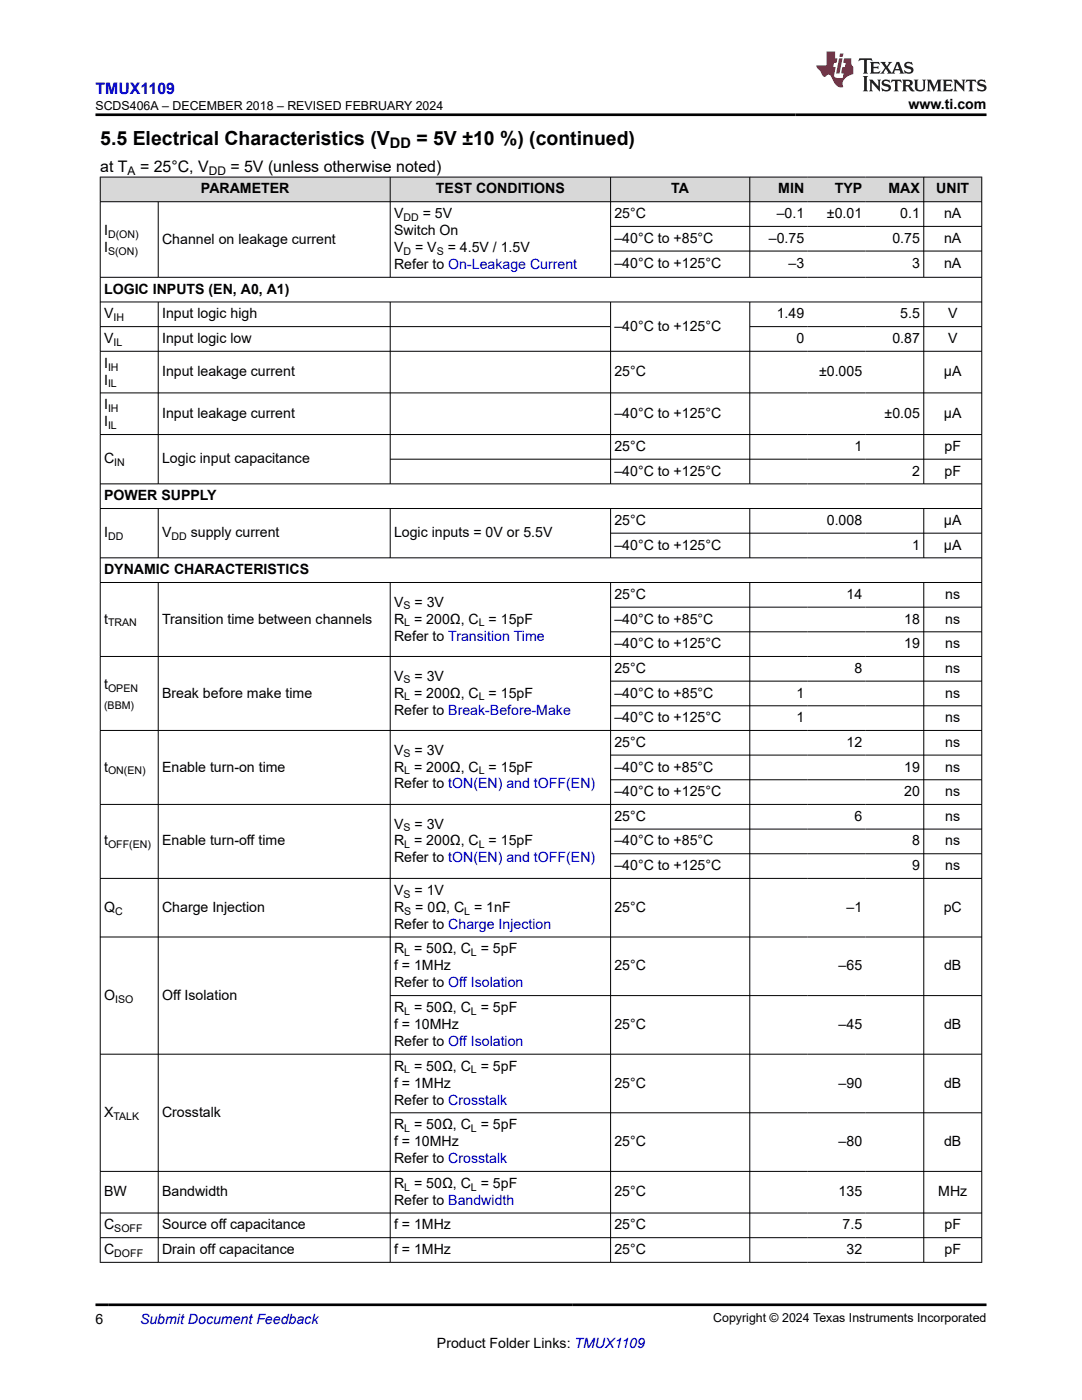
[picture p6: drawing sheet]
<svg xmlns="http://www.w3.org/2000/svg" width="216mm" height="279mm" viewBox="0 0 216 279" stroke-linecap="round" stroke-linejoin="round" font-family="sans-serif">
<defs><g id="words">
<g font-size="3.9">
<text x="20" y="28.8">5.5 Electrical Characteristics (V</text>
<text x="83.1" y="28.8">= 5V ±10 %) (continued)</text>
</g>
<text font-size="3.2" fill="#00f" x="19" y="18.7">TMUX1109</text>
<g font-size="3.2">
<text x="20" y="34.3">at T</text>
<text x="27.9" y="34.3">= 25°C, V</text>
<text x="46" y="34.3">= 5V (unless otherwise noted)</text>
</g>
<text font-size="2.9" x="77.8" y="29.6">DD</text>
<g font-size="2.8">
<text x="181.3" y="21.8">www.ti.com</text>
<text x="40.1" y="38.6">PARAMETER</text>
<text x="87" y="38.6">TEST CONDITIONS</text>
<text x="133.9" y="38.6">TA</text>
<text x="155.3" y="38.6">MIN</text>
<text x="166.6" y="38.6">TYP</text>
<text x="177.3" y="38.6">MAX</text>
<text x="186.8" y="38.6">UNIT</text>
<text x="20.8" y="46.9">I</text>
<text x="78.6" y="43.5">V</text>
<text x="78.6" y="46.9">Switch On</text>
<text x="84.4" y="43.5">= 5V</text>
<text x="122.6" y="43.5">25°C</text>
<text x="155" y="43.5">–0.1</text>
<text x="165" y="43.5">±0.01</text>
<text x="179.6" y="43.5">0.1</text>
<text x="188.4" y="43.5">nA</text>
<text x="20.8" y="50.3">I</text>
<text x="32.3" y="48.6">Channel on leakage current</text>
<text x="78.6" y="53.7">Refer to On-Leakage Current</text>
<text x="78.6" y="50.3">V</text>
<text x="82.8" y="50.3">= V</text>
<text x="89.3" y="50.3">= 4.5V / 1.5V</text>
<text x="122.6" y="48.5">–40°C to +85°C</text>
<text x="122.6" y="53.5">–40°C to +125°C</text>
<text x="153.4" y="48.5">–0.75</text>
<text x="157.3" y="53.5">–3</text>
<text x="178.1" y="48.5">0.75</text>
<text x="182" y="53.5">3</text>
<text x="188.4" y="48.5">nA</text>
<text x="188.4" y="53.5">nA</text>
<text x="20.8" y="58.6">LOGIC INPUTS (EN, A0, A1)</text>
<text x="20.8" y="63.5">V</text>
<text x="32.3" y="63.5">Input logic high</text>
<text x="122.6" y="66">–40°C to +125°C</text>
<text x="155" y="63.5">1.49</text>
<text x="179.6" y="63.5">5.5</text>
<text x="189.2" y="63.5">V</text>
<text x="20.8" y="68.5">V</text>
<text x="32.3" y="68.5">Input logic low</text>
<text x="158.9" y="68.5">0</text>
<text x="178.1" y="68.5">0.87</text>
<text x="189.2" y="68.5">V</text>
<text x="20.8" y="73.4">I</text>
<text x="20.8" y="76.8">I</text>
<text x="32.3" y="75.1">Input leakage current</text>
<text x="122.6" y="75.1">25°C</text>
<text x="163.4" y="75.1">±0.005</text>
<text x="188.4" y="75.1">µA</text>
<text x="20.8" y="81.7">I</text>
<text x="32.3" y="83.4">Input leakage current</text>
<text x="122.6" y="83.4">–40°C to +125°C</text>
<text x="176.5" y="83.4">±0.05</text>
<text x="188.4" y="83.4">µA</text>
<text x="20.8" y="85.1">I</text>
<text x="122.6" y="90">25°C</text>
<text x="170.5" y="90">1</text>
<text x="188.5" y="90">pF</text>
<text x="20.8" y="92.5">C</text>
<text x="32.3" y="92.5">Logic input capacitance</text>
<text x="122.6" y="94.9">–40°C to +125°C</text>
<text x="182" y="94.9">2</text>
<text x="188.5" y="94.9">pF</text>
<text x="20.8" y="99.8">POWER SUPPLY</text>
<text x="20.8" y="107.2">I</text>
<text x="32.3" y="107.2">V</text>
<text x="38.1" y="107.2">supply current</text>
<text x="78.6" y="107.2">Logic inputs = 0V or 5.5V</text>
<text x="122.6" y="104.8">25°C</text>
<text x="165" y="104.8">0.008</text>
<text x="188.4" y="104.8">µA</text>
<text x="122.6" y="109.7">–40°C to +125°C</text>
<text x="182" y="109.7">1</text>
<text x="188.4" y="109.7">µA</text>
<text x="20.8" y="114.6">DYNAMIC CHARACTERISTICS</text>
<text x="122.6" y="119.5">25°C</text>
<text x="168.9" y="119.5">14</text>
<text x="188.6" y="119.5">ns</text>
<text x="20.8" y="124.4">t</text>
<text x="32.3" y="124.4">Transition time between channels</text>
<text x="78.6" y="121.1">V</text>
<text x="78.6" y="124.4">R = 200Ω, C = 15pF</text>
<text x="82.7" y="121.1">= 3V</text>
<text x="122.6" y="124.4">–40°C to +85°C</text>
<text x="180.4" y="124.4">18</text>
<text x="188.6" y="124.4">ns</text>
<text x="78.6" y="127.8">Refer to Transition Time</text>
<text x="122.6" y="129.4">–40°C to +125°C</text>
<text x="180.4" y="129.4">19</text>
<text x="188.6" y="129.4">ns</text>
<text x="20.8" y="137.5">t</text>
<text x="78.6" y="135.8">V</text>
<text x="82.7" y="135.8">= 3V</text>
<text x="122.6" y="134.3">25°C</text>
<text x="170.5" y="134.3">8</text>
<text x="188.6" y="134.3">ns</text>
<text x="32.3" y="139.2">Break before make time</text>
<text x="78.6" y="139.2">R = 200Ω, C = 15pF</text>
<text x="78.6" y="142.6">Refer to Break-Before-Make</text>
<text x="122.6" y="139.2">–40°C to +85°C</text>
<text x="158.9" y="139.2">1</text>
<text x="188.6" y="139.2">ns</text>
<text x="122.6" y="144.1">–40°C to +125°C</text>
<text x="122.6" y="149.1">25°C</text>
<text x="158.9" y="144.1">1</text>
<text x="168.9" y="149.1">12</text>
<text x="188.6" y="144.1">ns</text>
<text x="188.6" y="149.1">ns</text>
<text x="20.8" y="154">t</text>
<text x="32.3" y="154">Enable turn-on time</text>
<text x="78.6" y="150.6">V</text>
<text x="78.6" y="154">R = 200Ω, C = 15pF</text>
<text x="82.7" y="150.6">= 3V</text>
<text x="122.6" y="154">–40°C to +85°C</text>
<text x="180.4" y="154">19</text>
<text x="188.6" y="154">ns</text>
<text x="78.6" y="157.4">Refer to tON(EN) and tOFF(EN)</text>
<text x="122.6" y="158.9">–40°C to +125°C</text>
<text x="180.4" y="158.9">20</text>
<text x="188.6" y="158.9">ns</text>
<text x="78.6" y="165.3">V</text>
<text x="82.7" y="165.3">= 3V</text>
<text x="122.6" y="163.8">25°C</text>
<text x="170.5" y="163.8">6</text>
<text x="188.6" y="163.8">ns</text>
<text x="20.8" y="168.7">t</text>
<text x="32.3" y="168.7">Enable turn-off time</text>
<text x="78.6" y="168.7">R = 200Ω, C = 15pF</text>
<text x="78.6" y="172.1">Refer to tON(EN) and tOFF(EN)</text>
<text x="122.6" y="168.7">–40°C to +85°C</text>
<text x="122.6" y="173.7">–40°C to +125°C</text>
<text x="182" y="168.7">8</text>
<text x="182" y="173.7">9</text>
<text x="188.6" y="168.7">ns</text>
<text x="188.6" y="173.7">ns</text>
<text x="78.6" y="178.6">V</text>
<text x="82.7" y="178.6">= 1V</text>
<text x="20.8" y="182">Q</text>
<text x="32.3" y="182">Charge Injection</text>
<text x="78.6" y="185.4">Refer to Charge Injection</text>
<text x="78.6" y="182">R</text>
<text x="82.9" y="182">= 0Ω, C = 1nF</text>
<text x="122.6" y="182">25°C</text>
<text x="168.9" y="182">–1</text>
<text x="188.3" y="182">pC</text>
<text x="78.6" y="190.3">R = 50Ω, C = 5pF</text>
<text x="78.6" y="193.7">f = 1MHz</text>
<text x="78.6" y="197">Refer to Off Isolation</text>
<text x="122.6" y="193.7">25°C</text>
<text x="167.3" y="193.7">–65</text>
<text x="188.4" y="193.7">dB</text>
<text x="20.8" y="199.5">O</text>
<text x="32.3" y="199.5">Off Isolation</text>
<text x="78.6" y="202">R = 50Ω, C = 5pF</text>
<text x="78.6" y="205.4">f = 10MHz</text>
<text x="78.6" y="208.7">Refer to Off Isolation</text>
<text x="122.6" y="205.4">25°C</text>
<text x="167.3" y="205.4">–45</text>
<text x="188.4" y="205.4">dB</text>
<text x="78.6" y="213.7">R = 50Ω, C = 5pF</text>
<text x="78.6" y="217">f = 1MHz</text>
<text x="78.6" y="220.4">Refer to Crosstalk</text>
<text x="122.6" y="217">25°C</text>
<text x="167.3" y="217">–90</text>
<text x="188.4" y="217">dB</text>
<text x="20.8" y="222.9">X</text>
<text x="32.3" y="222.9">Crosstalk</text>
<text x="78.6" y="225.4">R = 50Ω, C = 5pF</text>
<text x="78.6" y="228.7">f = 10MHz</text>
<text x="78.6" y="232.1">Refer to Crosstalk</text>
<text x="122.6" y="228.7">25°C</text>
<text x="167.3" y="228.7">–80</text>
<text x="188.4" y="228.7">dB</text>
<text x="20.8" y="238.7">BW</text>
<text x="32.3" y="238.7">Bandwidth</text>
<text x="78.6" y="237.1">R = 50Ω, C = 5pF</text>
<text x="122.6" y="238.7">25°C</text>
<text x="167.3" y="238.7">135</text>
<text x="187.2" y="238.7">MHz</text>
<text x="20.8" y="245.4">C</text>
<text x="32.3" y="245.4">Source off capacitance</text>
<text x="78.6" y="240.4">Refer to Bandwidth</text>
<text x="78.6" y="245.4">f = 1MHz</text>
<text x="122.6" y="245.4">25°C</text>
<text x="168.1" y="245.4">7.5</text>
<text x="188.5" y="245.4">pF</text>
<text x="20.8" y="250.3">C</text>
<text x="32.3" y="250.3">Drain off capacitance</text>
<text x="78.6" y="250.3">f = 1MHz</text>
<text x="122.6" y="250.3">25°C</text>
<text x="168.9" y="250.3">32</text>
<text x="188.5" y="250.3">pF</text>
<text x="19" y="264.2">6</text>
<text x="87.2" y="269">Product Folder Links: TMUX1109</text>
</g>
<text font-size="2.8" fill="#00f" x="27.9" y="264.2">Submit Document Feedback</text>
<g font-size="2.5">
<text x="19.1" y="21.9">SCDS406A – DECEMBER 2018 – REVISED FEBRUARY 2024</text>
<text x="142.3" y="263.9">Copyright © 2024 Texas Instruments Incorporated</text>
</g>
<g font-size="2.4">
<text x="25.5" y="34.9">A</text>
<text x="41.7" y="34.9">DD</text>
</g>
<g font-size="2.1">
<text x="21.6" y="47.5">D(ON)</text>
<text x="80.5" y="44.1">DD</text>
<text x="21.6" y="50.9">S(ON)</text>
<text x="80.5" y="50.9">D</text>
<text x="87.1" y="50.9">S</text>
<text x="22.6" y="64.1">IH</text>
<text x="22.6" y="69">IL</text>
<text x="21.6" y="73.9">IH</text>
<text x="21.6" y="77.3">IL</text>
<text x="21.6" y="82.3">IH</text>
<text x="21.6" y="85.6">IL</text>
<text x="22.8" y="93">IN</text>
<text x="21.6" y="107.8">DD</text>
<text x="34.2" y="107.8">DD</text>
<text x="21.6" y="125">TRAN</text>
<text x="80.5" y="121.6">S</text>
<text x="80.7" y="125">L</text>
<text x="95.5" y="125">L</text>
<text x="80.5" y="136.4">S</text>
<text x="20.8" y="141.5">(BBM)</text>
<text x="21.6" y="138.1">OPEN</text>
<text x="80.7" y="139.8">L</text>
<text x="95.5" y="139.8">L</text>
<text x="21.6" y="154.5">ON(EN)</text>
<text x="80.5" y="151.1">S</text>
<text x="80.7" y="154.5">L</text>
<text x="95.5" y="154.5">L</text>
<text x="80.5" y="165.9">S</text>
<text x="21.6" y="169.3">OFF(EN)</text>
<text x="80.7" y="169.3">L</text>
<text x="95.5" y="169.3">L</text>
<text x="80.5" y="179.1">S</text>
<text x="23" y="182.5">C</text>
<text x="80.7" y="182.5">S</text>
<text x="92.6" y="182.5">L</text>
<text x="80.7" y="190.8">L</text>
<text x="94" y="190.8">L</text>
<text x="23" y="200.1">ISO</text>
<text x="80.7" y="202.5">L</text>
<text x="94" y="202.5">L</text>
<text x="80.7" y="214.2">L</text>
<text x="94" y="214.2">L</text>
<text x="22.6" y="223.5">TALK</text>
<text x="80.7" y="225.9">L</text>
<text x="94" y="225.9">L</text>
<text x="80.7" y="237.6">L</text>
<text x="94" y="237.6">L</text>
<text x="22.8" y="245.9">SOFF</text>
<text x="22.8" y="250.8">DOFF</text>
</g>
</g></defs>
<g fill="#d8d8d8">
<path d="M20 35.3h175.9v5h-175.9z" fill-rule="evenodd"/>
<path d="M20.1 35.4h57.7v4.8h-57.7z" fill-rule="evenodd"/>
<path d="M77.9 35.4h43.9v4.8h-43.9z" fill-rule="evenodd"/>
<path d="M121.9 35.4h27.6v4.8h-27.6z" fill-rule="evenodd"/>
<path d="M149.7 35.4h11.5v4.8h-11.5z" fill-rule="evenodd"/>
<path d="M161.2 35.4h11.6v4.8h-11.6z" fill-rule="evenodd"/>
<path d="M172.8 35.4h11.5v4.8h-11.5z" fill-rule="evenodd"/>
<path d="M184.4 35.4h11.4v4.8h-11.4z" fill-rule="evenodd"/>
</g>
<g fill="none" stroke="#000" stroke-width=".2">
<path d="M19.9 35.3h176.1M20 35.3v216.7M77.9 35.3v20.1M121.8 35.3v20.1M149.6 35.3v20.1M184.3 35.3v20.1M195.9 35.3v216.7M19.9 40.3h176.1M19.9 55.3h176.1M31.6 40.3v15.1M121.8 45.2h74.2M121.8 50.1h74.2"/>
<path d="M19.9 60.3h176.1M19.9 65.2h102M19.9 70.1h176.1M19.9 78.4h176.1M31.6 60.3v36.3M77.9 60.3v36.3M121.8 60.3v36.3M149.6 60.3v36.3M149.6 65.2h46.4M184.3 60.3v36.3M19.9 86.7h176.1M19.9 96.6h176.1"/>
<path d="M77.9 91.6h118.1M19.9 101.5h176.1M19.9 111.3h176.1M19.9 116.2h176.1M31.6 101.5v9.9M31.6 116.2v135.8M77.9 101.5v9.9M77.9 116.2v135.8M121.8 101.5v9.9M121.8 116.2v135.8M121.8 106.4h74.2M149.6 101.5v9.9"/>
<path d="M149.6 116.2v135.8M184.3 101.5v9.9M184.3 116.2v135.8M121.8 121.2h74.2M121.8 126.1h74.2M121.8 135.9h74.2M196 131h-176.1M121.8 140.9h74.2M121.8 150.7h74.2M121.8 155.6h74.2M196 145.8h-176.1M121.8 165.5h74.2"/>
<path d="M121.8 170.4h74.2M196 160.5h-176.1M196 175.3h-176.1M19.9 187h176.1M77.9 198.7h118.1M196 210.4h-176.1M19.9 233.8h176.1M77.9 222.1h118.1M19.9 242.1h176.1M19.9 247h176.1M19.9 251.9h176.1"/>
</g>
<path d="M171.5 11.6l-.2 .6 .5-.2h.6v.1v2.2l-.2 .4h1l-.2-.4v-2.2v-.1h.5l.5 .2-.1-.6zM173.6 12.4l.2 .3v1.6l-.2 .4h1.9l.1-.6a1.08 1.08 0 0 1-1.3 .2v-.7h.6l.4 .2v-.7l-.4 .2h-.6v-.5l.2-.2a1 1 0 0 1 1 .3l-.1-.5zM175.7 12.4l.9 1.1-1 1.2h.9l-.2-.2 .5-.8 .4 .8-.2 .2h1.6l-.2-.2 .2-.5h.9l.1 .5-.1 .2h.9l-.2-.4-.8-1.9h-.5l-.9 2.1-.9-1.1 .9-1h-.8l.2 .2-.4 .6-.4-.6 .2-.2zM179 12.8l.4 1h-.7zM180.7 12.5a.65 .65 0 0 0-.2 .7 .65 .65 0 0 0 .6 .5l.6 .1 .1 .3a.79 .79 0 0 1-.7 .4 .79 .79 0 0 1-.7-.5l.1 .7 .2-.1a.93 .93 0 0 0 1.1 0 .93 .93 0 0 0 .4-.9 1.46 1.46 0 0 0-1.2-.6l-.1-.3a1.09 1.09 0 0 1 1.2 .2l-.2-.6-.1 .1-.5-.2zM172.2 15.2l.2 .4v2.2l-.2 .4h1l-.2-.4v-2.2l.2-.4zM173.4 15.9l.2 .4v1.5l-.2 .4h.8l-.3-.4 .1-1.3 1.6 1.8v-2l.2-.4h-.7l.1 .2 .1 1.1-1.2-1.3zM176.2 16a.65 .65 0 0 0-.2 .8 .65 .65 0 0 0 .6 .4l.6 .2 .1 .2a.79 .79 0 0 1-.7 .4 .79 .79 0 0 1-.7-.5l.1 .7 .2-.1a.93 .93 0 0 0 1.1 .1 .93 .93 0 0 0 .4-1 1.46 1.46 0 0 0-1.2-.5l-.1-.4a1.09 1.09 0 0 1 1.2 .2l-.1-.6-.2 .1-.5-.1zM177.9 15.9l-.1 .6a.63 .63 0 0 1 .8-.3v1.6l-.3 .4h1l-.2-.4v-1.6a.66 .66 0 0 1 .8 .3l-.1-.6zM180 15.9l.2 .4v1.5l-.2 .4h1l-.2-.2-.1-.7h.5l.1 .2a.79 .79 0 0 0 1.2 .6l-1-.9a.61 .61 0 0 0 .6-.6 .61 .61 0 0 0-.5-.7zM180.8 16.2h.1a.47 .47 0 0 1 .5 .1 .47 .47 0 0 1 .1 .5l-.1 .1-.7 .1zM182.3 15.9l.2 .2a2.27 2.27 0 0 0 .4 2 1.04 1.04 0 0 0 1.7-.7v-1.3l.2-.2h-.8l.2 .4v1.1a.6 .6 0 0 1-.6 .6 .6 .6 0 0 1-.6-.6v-1.1l.3-.4zM184.9 15.9l.2 .4v1.5l-.2 .4h.8l-.3-.4v-1.4l.9 1.9 .9-1.9v1.4l-.3 .4h1l-.2-.4v-1.5l.2-.4h-.8l-.7 1.5-.6-1.5zM188.1 15.9l.2 .4v1.5l-.2 .4h1.9l.1-.6a1.09 1.09 0 0 1-1.3 .2v-.7h.6l.4 .2v-.6l-.4 .2h-.6v-.6l.2-.1a1.01 1.01 0 0 1 1 .3l-.1-.6zM190.2 15.9l.3 .4v1.5l-.3 .4h.8l-.2-.4v-1.3l1.6 1.8v-2l.2-.4h-.7l.2 .2v1.1l-1.2-1.3zM192.8 15.9l-.1 .6a.63 .63 0 0 1 .8-.3v1.6l-.3 .4h1l-.2-.4v-1.6a.66 .66 0 0 1 .8 .3l-.1-.6zM195.2 16a.65 .65 0 0 0-.2 .8 .65 .65 0 0 0 .6 .4l.6 .2 .2 .2a.79 .79 0 0 1-.7 .4 .79 .79 0 0 1-.7-.5l.1 .7 .2-.1a.93 .93 0 0 0 1 .1 .93 .93 0 0 0 .5-1 1.46 1.46 0 0 0-1.3-.5v-.4a1.09 1.09 0 0 1 1.2 .2l-.2-.6-.2 .1-.5-.1z" fill="#231f20"/>
<path d="M164.9 10.3v2.7h-2l.1 .4 .8 1a.95 .95 0 0 0 1 .9 .59 .59 0 0 1 .5-.4 .59 .59 0 0 1 .5 .3l.4 .8a1.59 1.59 0 0 0 2.1 1.4 1.61 1.61 0 0 1 1-2.3l1-.3-.1-1.5a1.59 1.59 0 0 1-.3-1.7h-1.5l-.2 .9h.6l-.2 .9h-.5l-.2 .9v.3l.4 .1-.1 .9h-.7a.73 .73 0 0 1-1-.7l.3-1.5h-.5l.1-.9h.5l.2-.9h-.5v-1.3zM167.4 11.6l-.6 3.1h.7l.6-3.1zM167.6 10.7l-.1 .6h.7l.1-.6z" fill="#ed1c24"/>
<path d="M19 22.9h177.8M19 260.4h177.8" fill="none" stroke="#000" stroke-width=".53"/>
<use href="#words"/>
</svg>
